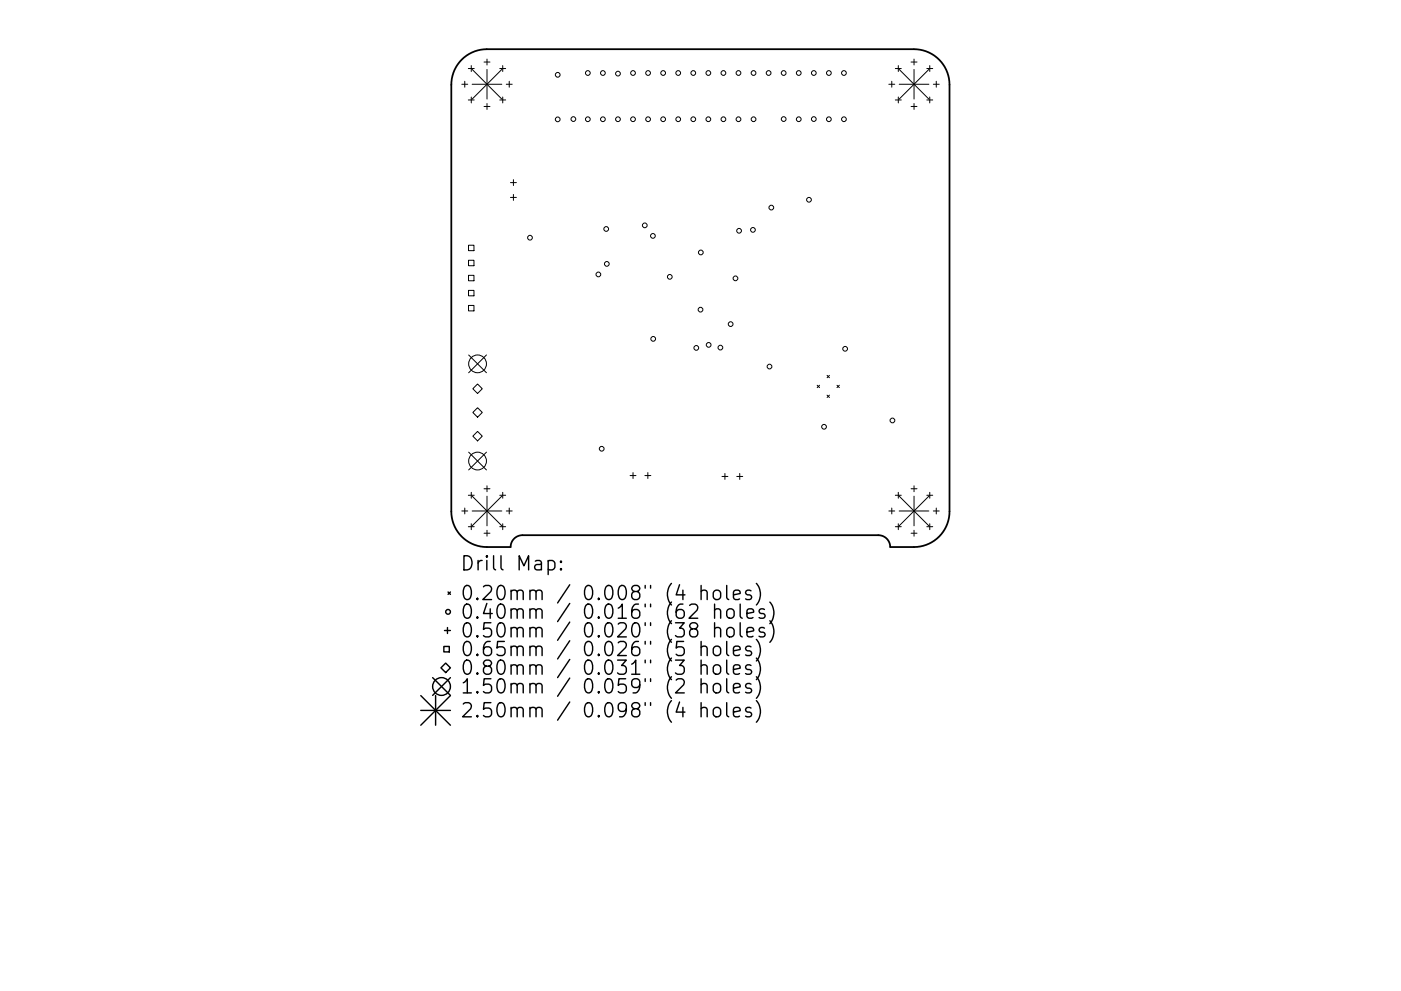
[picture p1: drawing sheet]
<svg xmlns="http://www.w3.org/2000/svg" width="297mm" height="210mm" viewBox="0 0 297 210" stroke-linecap="round" stroke-linejoin="round" font-family="sans-serif">
<defs><g id="words">
<g font-size="4.2">
<text x="97.5" y="121.1">Drill Map:</text>
<text x="97.5" y="127.4">0.20mm / 0.008&quot; (4 holes)</text>
<text x="97.5" y="131.3">0.40mm / 0.016&quot; (62 holes)</text>
<text x="97.5" y="135.3">0.50mm / 0.020&quot; (38 holes)</text>
<text x="97.5" y="139.2">0.65mm / 0.026&quot; (5 holes)</text>
<text x="97.5" y="143.2">0.80mm / 0.031&quot; (3 holes)</text>
<text x="97.5" y="147.2">1.50mm / 0.059&quot; (2 holes)</text>
<text x="97.5" y="152.2">2.50mm / 0.098&quot; (4 holes)</text>
</g>
</g></defs>
<path d="M97.9 12.7a7.5 7.5 0 0 1 5.3-2.3h90.6a7.5 7.5 0 0 1 7.5 7.6v90.5a7.5 7.5 0 0 1-7.5 7.6h-5.1a2.51 2.51 0 0 0-2.5-2.6h-75.4a2.51 2.51 0 0 0-2.5 2.6h-5.1a7.5 7.5 0 0 1-7.5-7.6v-90.5a7.5 7.5 0 0 1 2.2-5.3z" fill="none" stroke="#000" stroke-width=".38"/>
<g fill="none" stroke="#000" stroke-width=".21">
<path d="M97.9 17.9h1.3M98.5 17.2v1.3M99.3 14.5h1.2M99.9 13.9v1.3M100.1 17.9h6.3M100.1 14.7l6.3 6.3M102.6 13.2h1.3M103.3 12.5v1.3M103.3 14.7v6.3M106 14.5h1.2M106.4 14.7l-6.3 6.3M106.6 13.9v1.3"/>
<path d="M107.3 17.9h1.3M108 17.2v1.3M188.4 17.9h1.3M189.1 17.2v1.3M189.8 14.5h1.3M190.5 13.9v1.3M190.6 17.9h6.3M190.6 14.7l6.3 6.3M193.2 13.2h1.2M193.8 12.5v1.3M193.8 14.7v6.3M196.5 14.5h1.3"/>
<path d="M196.9 14.7l-6.3 6.3M197.1 13.9v1.3M197.9 17.9h1.2M198.5 17.2v1.3M99.3 21.2h1.2M99.9 20.6v1.2M102.6 22.6h1.3M103.3 22v1.2M106 21.2h1.2M106.6 20.6v1.2M108.2 38.7h1.3M108.9 38.1v1.3"/>
<path d="M189.8 21.2h1.3M190.5 20.6v1.2M193.2 22.6h1.2M193.8 22v1.2M196.5 21.2h1.3M197.1 20.6v1.2M99.3 52h1.2v1.2h-1.2zM99.3 55.2h1.2v1.2h-1.2zM99.3 58.4h1.2v1.2h-1.2zM108.2 41.9h1.3M108.9 41.3v1.2M99.3 61.6h1.2v1.2h-1.2z"/>
<path d="M99.3 64.8h1.2v1.2h-1.2zM99.4 75.3l3.7 3.8M103.1 75.3l-3.7 3.8M175.4 79.6l.5 .5M175.9 79.6l-.5 .5M99.4 95.9l3.7 3.8M101.3 81.5l1 1-1 1-1.1-1zM101.3 86.5l1 1-1 1-1.1-1zM101.3 91.5l1 1-1 1-1.1-1zM103.1 95.9l-3.7 3.8M173.3 81.7l.5 .5M173.8 81.7l-.5 .5"/>
<path d="M175.4 83.8l.5 .5M175.9 83.8l-.5 .5M177.5 81.7l.5 .5M178 81.7l-.5 .5M97.9 108.4h1.3M98.5 107.8v1.2M99.3 105.1h1.2M99.3 111.7h1.2M99.9 104.5v1.2M99.9 111.1v1.3M100.1 108.4h6.3M100.1 105.3l6.3 6.3"/>
<path d="M102.6 103.7h1.3M102.6 113.1h1.3M103.3 103.1v1.2M103.3 105.3v6.3M103.3 112.5v1.3M106 105.1h1.2M106 111.7h1.2M106.4 105.3l-6.3 6.3M106.6 104.5v1.2M106.6 111.1v1.3M107.3 108.4h1.3M108 107.8v1.2"/>
<path d="M133.6 100.9h1.2M134.2 100.3v1.2M136.7 100.9h1.3M137.4 100.3v1.2M153.1 101.1h1.2M153.7 100.5v1.2M156.2 101.1h1.3M156.8 100.5v1.2M188.4 108.4h1.3M189.1 107.8v1.2M189.8 105.1h1.3M189.8 111.7h1.3"/>
<path d="M190.5 104.5v1.2M190.5 111.1v1.3M190.6 108.4h6.3M190.6 105.3l6.3 6.3M193.2 103.7h1.2M193.2 113.1h1.2M193.8 103.1v1.2M193.8 105.3v6.3M193.8 112.5v1.3M196.5 105.1h1.3M196.5 111.7h1.3M196.9 105.3l-6.3 6.3"/>
<path d="M197.1 104.5v1.2M197.1 111.1v1.3M197.9 108.4h1.2M198.5 107.8v1.2"/>
<circle cx="118.2" cy="15.9" r=".5"/>
<circle cx="124.6" cy="15.5" r=".5"/>
<circle cx="127.8" cy="15.5" r=".5"/>
<circle cx="131" cy="15.6" r=".5"/>
<circle cx="134.2" cy="15.5" r=".5"/>
<circle cx="137.4" cy="15.5" r=".5"/>
<circle cx="140.6" cy="15.5" r=".5"/>
<circle cx="143.8" cy="15.5" r=".5"/>
<circle cx="147" cy="15.5" r=".5"/>
<circle cx="150.2" cy="15.5" r=".5"/>
<circle cx="153.4" cy="15.5" r=".5"/>
<circle cx="156.6" cy="15.5" r=".5"/>
<circle cx="159.8" cy="15.5" r=".5"/>
<circle cx="163" cy="15.5" r=".5"/>
<circle cx="166.2" cy="15.5" r=".5"/>
<circle cx="169.3" cy="15.5" r=".5"/>
<circle cx="172.5" cy="15.5" r=".5"/>
<circle cx="175.7" cy="15.5" r=".5"/>
<circle cx="178.9" cy="15.5" r=".5"/>
<circle cx="118.2" cy="25.3" r=".5"/>
<circle cx="121.6" cy="25.3" r=".5"/>
<circle cx="124.6" cy="25.3" r=".5"/>
<circle cx="127.8" cy="25.3" r=".5"/>
<circle cx="131" cy="25.3" r=".5"/>
<circle cx="134.2" cy="25.3" r=".5"/>
<circle cx="137.4" cy="25.3" r=".5"/>
<circle cx="140.6" cy="25.3" r=".5"/>
<circle cx="143.8" cy="25.3" r=".5"/>
<circle cx="147" cy="25.3" r=".5"/>
<circle cx="150.2" cy="25.3" r=".5"/>
<circle cx="153.4" cy="25.3" r=".5"/>
<circle cx="156.6" cy="25.3" r=".5"/>
<circle cx="159.8" cy="25.3" r=".5"/>
<circle cx="166.2" cy="25.3" r=".5"/>
<circle cx="169.3" cy="25.3" r=".5"/>
<circle cx="172.5" cy="25.3" r=".5"/>
<circle cx="175.7" cy="25.3" r=".5"/>
<circle cx="178.9" cy="25.3" r=".5"/>
<circle cx="112.4" cy="50.4" r=".5"/>
<circle cx="126.9" cy="58.2" r=".5"/>
<circle cx="128.5" cy="48.6" r=".5"/>
<circle cx="128.7" cy="56" r=".5"/>
<circle cx="136.7" cy="47.8" r=".5"/>
<circle cx="138.4" cy="50" r=".5"/>
<circle cx="142" cy="58.7" r=".5"/>
<circle cx="148.6" cy="53.6" r=".5"/>
<circle cx="155.9" cy="59.1" r=".5"/>
<circle cx="156.7" cy="49" r=".5"/>
<circle cx="159.6" cy="48.8" r=".5"/>
<circle cx="163.5" cy="44" r=".5"/>
<circle cx="171.5" cy="42.4" r=".5"/>
<circle cx="101.3" cy="77.2" r="1.89"/>
<circle cx="138.5" cy="71.9" r=".5"/>
<circle cx="147.6" cy="73.8" r=".5"/>
<circle cx="148.5" cy="65.7" r=".5"/>
<circle cx="150.2" cy="73.2" r=".5"/>
<circle cx="152.7" cy="73.7" r=".5"/>
<circle cx="154.9" cy="68.8" r=".5"/>
<circle cx="163.2" cy="77.8" r=".5"/>
<circle cx="179.2" cy="74" r=".5"/>
<circle cx="101.3" cy="97.8" r="1.89"/>
<circle cx="127.6" cy="95.2" r=".5"/>
<circle cx="174.7" cy="90.5" r=".5"/>
<circle cx="189.2" cy="89.2" r=".5"/>
</g>
<g fill="none" stroke="#000" stroke-width=".3">
<path d="M116.2 119.1l.9-.2 .5 .6v.8l-.2 .5-.3 .1-.9-.1M118.9 119.1l.2 .1-.2 .1-.1-.1 .1-.1v.2M94.1 137.2h1.2v1.1h-1.2zM94.2 133.8h1.3M94.9 133.1v1.3M95 125.6l.5 .5M95.5 125.6l-.5 .5M118.9 120.6l.2 .2-.2 .1-.1-.1 .1-.2v.3M148.6 125.5a.74 .74 0 0 1 1.3 .1v1.6M148.6 137.4a.74 .74 0 0 1 1.3 .1v1.6M148.6 124.2v3M148.6 136.1v3"/>
<path d="M151.4 125.5a.81 .81 0 0 1 .8-.3 .81 .81 0 0 1 .6 .6v.8a.81 .81 0 0 1-.8 .6 .81 .81 0 0 1-.8-.6v-.8zM151.4 137.4a.81 .81 0 0 1 .8-.3 .81 .81 0 0 1 .6 .6v.8a.81 .81 0 0 1-.8 .6 .81 .81 0 0 1-.8-.6v-.8zM151.5 129.5a.74 .74 0 0 1 1.3 .1v1.6M151.5 133.4a.74 .74 0 0 1 1.3 .2v1.5M151.5 128.2v3M151.5 132.1v3M154.1 124.2v2.6l.4 .4M154.1 136.1v2.6l.4 .4M154.2 133.4a.81 .81 0 0 1 .8-.3 .81 .81 0 0 1 .6 .6v.9a.81 .81 0 0 1-.7 .6 .81 .81 0 0 1-.8-.6v-.9zM154.4 129.3a.81 .81 0 0 1 1.2 .4v.9a.81 .81 0 0 1-.7 .6 .81 .81 0 0 1-.8-.6v-.9zM155.5 126.2l1.4-.3-.1-.5-.9-.2-.4 .4v1.2l.1 .3 .3 .1 .9-.1M155.5 138.1l1.4-.3-.1-.6-.9-.1-.4 .4v1.2l.1 .2 .3 .2 .9-.2"/>
<path d="M156.9 128.2v2.5l.5 .5M156.9 132.1v2.6l.5 .4M158.4 130.2l1.4-.3-.2-.6-.8-.1-.4 .4v1.1l.1 .3 .3 .2 .8-.2M158.4 134.1l1.4-.3-.2-.5-.8-.2-.4 .5v1.1l.1 .3 .3 .1 .8-.1M159.2 125.4l-.7-.2-.4 .4 .1 .5 1 .3 .2 .2-.2 .5-.3 .1-.8-.1M159.2 137.2l-.7-.1-.4 .4 .1 .4 1 .3 .2 .3-.2 .4-.3 .2-.8-.2M160.4 123.8a3.4 3.4 0 0 1 0 4.6M160.4 135.7a3.4 3.4 0 0 1 0 4.5M160.4 139.6a3.4 3.4 0 0 1 0 4.6M162.1 129.3l-.7-.1-.5 .4 .2 .4 1 .3 .1 .3-.1 .4-.3 .2-.9-.2M162.1 133.3l-.7-.2-.5 .5 .2 .4 1 .3 .1 .3-.1 .4-.3 .1-.9-.1M163.2 127.7a3.4 3.4 0 0 1 0 4.6"/>
<path d="M163.2 131.7a3.4 3.4 0 0 1 0 4.6M89.2 147.6l6.3 6.3M89.2 150.7h6.3M91.7 143.8l3.8 3.7-6.3 6.4M92.4 147.6v6.3M93.5 141.7l1-1 1 1-1 1zM95.5 143.8l-3.8 3.7M148.6 141.3a.74 .74 0 0 1 1.3 .2v1.5M148.6 145.3a.74 .74 0 0 1 1.3 .1v1.6M148.6 150.4a.74 .74 0 0 1 1.3 .1v1.6M148.6 140v3M148.6 144v3"/>
<path d="M148.6 149.1v3M151.4 141.3a.81 .81 0 0 1 .8-.3 .81 .81 0 0 1 .6 .6v.9a.81 .81 0 0 1-.8 .6 .81 .81 0 0 1-.8-.6v-.9zM151.4 145.3a.81 .81 0 0 1 .8-.3 .81 .81 0 0 1 .6 .6v.8a.81 .81 0 0 1-.8 .6 .81 .81 0 0 1-.8-.6v-.8zM151.4 150.4a.81 .81 0 0 1 .8-.3 .81 .81 0 0 1 .6 .6v.8a.81 .81 0 0 1-.8 .6 .81 .81 0 0 1-.8-.6v-.8zM154.1 140v2.6l.4 .4M154.1 144v2.6l.4 .4M154.1 149.1v2.6l.4 .4M155.5 142l1.4-.2-.1-.6-.9-.2-.4 .5v1.1l.1 .3 .3 .1 .9-.1M155.5 146l1.4-.3-.1-.5-.9-.2-.4 .4v1.2l.1 .3 .3 .1 .9-.1M155.5 151.1l1.4-.3-.1-.6-.9-.1-.4 .4v1.2l.1 .2 .3 .2 .9-.2M159.2 141.2l-.7-.2-.4 .5 .1 .4 1 .3 .2 .3-.2 .4-.3 .1-.8-.1M159.2 145.2l-.7-.2-.4 .4 .1 .5 1 .3 .2 .2-.2 .5-.3 .1-.8-.1"/>
<path d="M159.2 150.2l-.7-.1-.4 .4 .1 .4 1 .3 .2 .3-.2 .4-.3 .2-.8-.2M160.4 143.6a3.4 3.4 0 0 1 0 4.6M160.4 148.7a3.4 3.4 0 0 1 0 4.5"/>
<circle cx="95" cy="129.8" r=".5"/>
<circle cx="93.6" cy="145.7" r="1.89"/>
</g>
<use href="#words"/>
</svg>
